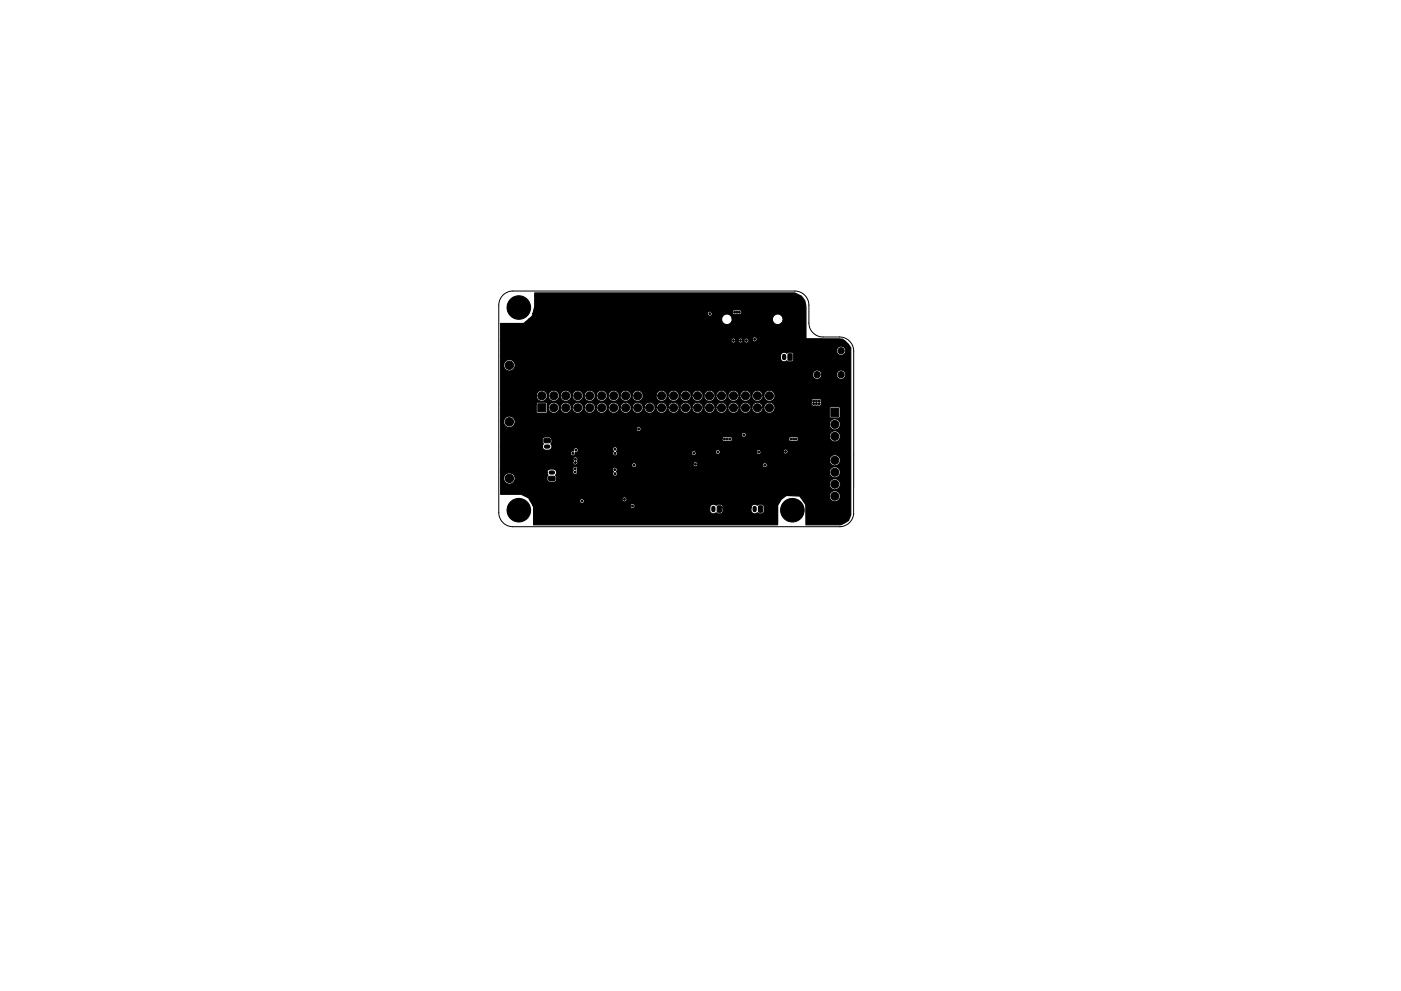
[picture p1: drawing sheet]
<svg xmlns="http://www.w3.org/2000/svg" width="297mm" height="210mm" viewBox="0 0 297 210" stroke-linecap="round" stroke-linejoin="round" font-family="sans-serif">
<path d="M106.6 62.6a3 3 0 0 1 2.2-.9h59.7a3 3 0 0 1 3 3v3.8a3 3 0 0 0 3 3h3.5a3 3 0 0 1 3 3v34.5a3 3 0 0 1-3 2.7h-69.2a3 3 0 0 1-3-3v-44a3 3 0 0 1 .8-2.1z" fill="none" stroke="#000" stroke-width=".21"/>
<g fill="#000" stroke="#000" stroke-width=".21">
<path d="M167.1 75.1l.6-.1 .2 .2-.1 1.2-.7-.1zM114 85.7h1.7v1.7h-1.7zM115.4 93.1h1.2l.1 .7-1.3 .1-.1-.2zM176.2 86.6h1.7v1.7h-1.7zM116.4 101.1h1.2l.1 .7-1.3 .1-.1-.2zM152.1 107.4l.6-.1 .2 .1-.1 1.3-.7-.1zM160.9 107.4l.6-.1 .2 .1-.1 1.3-.8-.1z"/>
<circle cx="108" cy="77.5" r=".89"/>
<circle cx="108" cy="73" r=".89"/>
<circle cx="110" cy="65.2" r="2.5"/>
<circle cx="110.5" cy="78.7" r="1.27"/>
<circle cx="110.5" cy="71.7" r="1.27"/>
<circle cx="130" cy="74.7" r="1.55"/>
<circle cx="134.9" cy="63.9" r=".2"/>
<circle cx="135" cy="69.7" r="1.3"/>
<circle cx="143" cy="69.7" r="1.3"/>
<circle cx="143.5" cy="63.9" r=".2"/>
<circle cx="148" cy="74.7" r="1.55"/>
<circle cx="150.5" cy="66.5" r=".2"/>
<circle cx="155.5" cy="72.2" r=".2"/>
<circle cx="155.8" cy="66.2" r=".2"/>
<circle cx="156.2" cy="66.2" r=".2"/>
<circle cx="156.8" cy="66.2" r=".2"/>
<circle cx="157" cy="72.2" r=".2"/>
<circle cx="158.2" cy="72.2" r=".2"/>
<circle cx="158.8" cy="76.2" r=".2"/>
<circle cx="160" cy="72" r=".2"/>
<circle cx="160.5" cy="66.7" r=".2"/>
<circle cx="173.3" cy="74.4" r=".66"/>
<circle cx="173.3" cy="77" r=".66"/>
<circle cx="173.3" cy="79.5" r=".66"/>
<circle cx="178.3" cy="74.4" r=".66"/>
<circle cx="178.3" cy="79.5" r=".66"/>
<circle cx="108" cy="89.5" r=".89"/>
<circle cx="108" cy="97" r=".89"/>
<circle cx="108" cy="85" r=".89"/>
<circle cx="110.5" cy="83.7" r="1.27"/>
<circle cx="110.5" cy="90.7" r="1.27"/>
<circle cx="110.5" cy="95.7" r="1.27"/>
<circle cx="114.9" cy="84" r=".85"/>
<circle cx="117.4" cy="84" r=".85"/>
<circle cx="117.4" cy="86.5" r=".85"/>
<circle cx="120" cy="86.5" r=".85"/>
<circle cx="120" cy="84" r=".85"/>
<circle cx="121.4" cy="96.2" r=".2"/>
<circle cx="122" cy="99.4" r=".2"/>
<circle cx="122" cy="98.1" r=".2"/>
<circle cx="122" cy="97.4" r=".2"/>
<circle cx="122.1" cy="95.5" r=".2"/>
<circle cx="122.5" cy="84" r=".85"/>
<circle cx="122.5" cy="86.5" r=".85"/>
<circle cx="125" cy="86.5" r=".85"/>
<circle cx="125" cy="84" r=".85"/>
<circle cx="125.5" cy="99.3" r=".19"/>
<circle cx="125.5" cy="96.3" r=".19"/>
<circle cx="125.5" cy="97.8" r=".19"/>
<circle cx="127" cy="99.3" r=".19"/>
<circle cx="127" cy="96.3" r=".19"/>
<circle cx="127" cy="97.8" r=".19"/>
<circle cx="127.6" cy="84" r=".85"/>
<circle cx="127.6" cy="86.5" r=".85"/>
<circle cx="130.1" cy="84" r=".85"/>
<circle cx="130.1" cy="86.5" r=".85"/>
<circle cx="130.4" cy="99.6" r=".2"/>
<circle cx="130.4" cy="96.2" r=".2"/>
<circle cx="130.4" cy="95.3" r=".2"/>
<circle cx="132.7" cy="86.5" r=".85"/>
<circle cx="132.7" cy="84" r=".85"/>
<circle cx="134.4" cy="98.7" r=".2"/>
<circle cx="135.2" cy="84" r=".85"/>
<circle cx="135.2" cy="86.5" r=".85"/>
<circle cx="135.4" cy="91" r=".2"/>
<circle cx="137.7" cy="86.5" r=".85"/>
<circle cx="137.7" cy="84" r=".85"/>
<circle cx="139" cy="96.7" r="1.55"/>
<circle cx="140.3" cy="84" r=".85"/>
<circle cx="140.3" cy="86.5" r=".85"/>
<circle cx="142.8" cy="86.5" r=".85"/>
<circle cx="142.8" cy="84" r=".85"/>
<circle cx="145.4" cy="86.5" r=".85"/>
<circle cx="145.4" cy="84" r=".85"/>
<circle cx="147.1" cy="96.1" r=".2"/>
<circle cx="147.4" cy="98.5" r=".2"/>
<circle cx="147.9" cy="84" r=".85"/>
<circle cx="147.9" cy="86.5" r=".85"/>
<circle cx="149.9" cy="98.5" r=".2"/>
<circle cx="150" cy="99.2" r=".2"/>
<circle cx="150.4" cy="86.5" r=".85"/>
<circle cx="150.4" cy="84" r=".85"/>
<circle cx="150.7" cy="98.5" r=".2"/>
<circle cx="150.7" cy="99.2" r=".2"/>
<circle cx="151.4" cy="98.5" r=".2"/>
<circle cx="151.4" cy="99.2" r=".2"/>
<circle cx="152.2" cy="95.9" r=".2"/>
<circle cx="153" cy="84" r=".85"/>
<circle cx="153" cy="86.5" r=".85"/>
<circle cx="153.6" cy="93.1" r=".2"/>
<circle cx="154.2" cy="93.1" r=".2"/>
<circle cx="154.8" cy="93.1" r=".2"/>
<circle cx="155.5" cy="86.5" r=".85"/>
<circle cx="155.5" cy="84" r=".85"/>
<circle cx="157.7" cy="92.2" r=".2"/>
<circle cx="158.1" cy="84" r=".85"/>
<circle cx="158.1" cy="86.5" r=".85"/>
<circle cx="160.6" cy="84" r=".85"/>
<circle cx="160.6" cy="86.5" r=".85"/>
<circle cx="160.8" cy="95.9" r=".2"/>
<circle cx="162.1" cy="98.7" r=".2"/>
<circle cx="163.1" cy="86.5" r=".85"/>
<circle cx="163.1" cy="84" r=".85"/>
<circle cx="164.1" cy="98.8" r=".2"/>
<circle cx="164.1" cy="98.1" r=".2"/>
<circle cx="164.9" cy="98.8" r=".2"/>
<circle cx="164.9" cy="98.1" r=".2"/>
<circle cx="165.8" cy="98.8" r=".2"/>
<circle cx="165.8" cy="98.1" r=".2"/>
<circle cx="166.5" cy="95.8" r=".2"/>
<circle cx="167.7" cy="93.1" r=".2"/>
<circle cx="168.2" cy="93.1" r=".2"/>
<circle cx="168.8" cy="93.1" r=".2"/>
<circle cx="172.5" cy="85.6" r=".2"/>
<circle cx="172.5" cy="85.1" r=".2"/>
<circle cx="173.1" cy="85.6" r=".2"/>
<circle cx="173.1" cy="85.1" r=".2"/>
<circle cx="173.7" cy="85.6" r=".2"/>
<circle cx="173.7" cy="85.1" r=".2"/>
<circle cx="177" cy="97.7" r=".85"/>
<circle cx="177" cy="95.1" r=".85"/>
<circle cx="177" cy="92.6" r=".85"/>
<circle cx="177" cy="90" r=".85"/>
<circle cx="108" cy="101.5" r=".89"/>
<circle cx="110" cy="108.2" r="2.5"/>
<circle cx="110.5" cy="102.7" r="1.27"/>
<circle cx="122" cy="100.1" r=".2"/>
<circle cx="123.4" cy="106.3" r=".2"/>
<circle cx="126.9" cy="106.3" r=".2"/>
<circle cx="130.4" cy="100.5" r=".2"/>
<circle cx="132.4" cy="105.9" r=".2"/>
<circle cx="134.1" cy="107.3" r=".2"/>
<circle cx="168" cy="108.2" r="2.5"/>
<circle cx="177" cy="100.2" r=".85"/>
<circle cx="177" cy="102.7" r=".85"/>
<circle cx="177" cy="105.3" r=".85"/>
</g>
<path d="M166.3 75.5v.5M115.8 94.7h.4M116.8 100.2h.4M151.2 107.7v.5M160 107.7v.5" fill="none" stroke="#000" stroke-width=".9"/>
<path d="M106.2 68.6h4.8l1.2-1h40.8v.3a1.13 1.13 0 0 0 1.2 1 1.13 1.13 0 0 0 1-1.3h8.6v.3a1.13 1.13 0 0 0 1.7 .8 1.13 1.13 0 0 0 0-1.9 1.13 1.13 0 0 0-1.7 .8h-8.6v-.2a1.13 1.13 0 0 0-1.2-.8 1.13 1.13 0 0 0-1 1h-40.8l.6-.5 .2-.6 37 .1a.53 .53 0 0 0 .7 .4 .53 .53 0 0 0 .2-.8l4.3 .1a.96 .96 0 0 0 1.3 .4 .56 .56 0 0 0 .8-.6 .56 .56 0 0 0-.9-.4 .96 .96 0 0 0-1.2 .5h-4.3l-.5-.2-.2 .1-.2 .4h-37l.4-1.5v-2.8h55.1a2.89 2.89 0 0 1 2.4 2.8v42.1l-1.4-1.8-2.8-.2a3.6 3.6 0 0 0-1.8 2.1v4.1h-51.8l-.1-4h20.6l.1 .4 .3 .2 .5-.2h16v.6a.88 .88 0 0 0 1.4 .6l.4 .1 .8-.1 .2-.3v-.9h5.9v.6a.88 .88 0 0 0 1.4 .6l.4 .1 .9-.1 .1-.3v-1.1a.55 .55 0 0 0-.5-.5h-.6a.43 .43 0 0 1-.7 0 .78 .78 0 0 0-1 .7h-5.9v-.2a.55 .55 0 0 0-.6-.5h-.5a.43 .43 0 0 1-.8 0 .78 .78 0 0 0-.9 .7h-16a.53 .53 0 0 0-.2-.8 .53 .53 0 0 0-.7 .4h-20.6l-.6-1.1 10.5 .2a.53 .53 0 0 0 .7 .4 .53 .53 0 0 0 .1-.9l8.2 .1a.53 .53 0 0 0 .8 .4 .53 .53 0 0 0 0-.9 .53 .53 0 0 0-.8 .4h-8.2l-.4-.1-.2 .1-.2 .3h-10.5l-.3-.6-1.6-.7h-4.3v-3.5h.6a1.22 1.22 0 0 0 1.6 1.2 1.22 1.22 0 0 0 .4-2 1.22 1.22 0 0 0-2 .5v.3h-.6v-1.2h9.8l.2 .6-.2 .4 .1 .8 .3 .3h1.1a.55 .55 0 0 0 .5-.6v-.5a.43 .43 0 0 1 0-.8 .78 .78 0 0 0-.7-.9l-1 .1-.3 .6h-9.8v-.8h15.2l.1 .4a.54 .54 0 0 0 .1 .7 .54 .54 0 0 0 .7 0 .54 .54 0 0 0 .1-.7l.1-.2h7.3v.2a.35 .35 0 0 1 .3 .3 .35 .35 0 0 1-.2 .3 .53 .53 0 0 0 .7 .6 .53 .53 0 0 0 .1-.9 .53 .53 0 0 0-.1-.9 .53 .53 0 0 0-.8 .4l-7.3-.1a.53 .53 0 0 0-.5-.6 .53 .53 0 0 0-.6 .5h-15.2v-2h15.3l.1 .4-.1 .5 .4 .4 12-.1a.53 .53 0 0 0 .7 .6 .53 .53 0 0 0 .3-.8h12l.1 .4 .4 .2 .4-.1 .2-.3h13.6a.53 .53 0 0 0 .7 .6 .53 .53 0 0 0 .2-.9 .53 .53 0 0 0-.9 .2l-13.6 .1a.53 .53 0 0 0-.4-.6 .53 .53 0 0 0-.7 .4h-12l-.5-.2-.3 .1-.2 .3h-11.7l.3-.3-.1-.5a.53 .53 0 0 0-.2-.8 .53 .53 0 0 0-.7 .4h-15.3v-1.3l14.7 .2a.53 .53 0 0 0 .7 .4 .53 .53 0 0 0 .3-.7l.6-.2 .1-.6 7.3 .2a.42 .42 0 0 1 0 .6 .53 .53 0 0 0 .5 .7 .53 .53 0 0 0 .5-.6l15.7 .1a.53 .53 0 0 0 .7 .4 .53 .53 0 0 0 .2-.8l4.2 .2a.53 .53 0 0 0 .6 .4 .53 .53 0 0 0 .4-.6l7.6 .2a.53 .53 0 0 0 .7 .4 .53 .53 0 0 0 .4-.7l4.6 .2a.53 .53 0 0 0 .8 .3 .53 .53 0 0 0 0-.9 .53 .53 0 0 0-.8 .4h-4.6l-.2-.2-.4-.1-.4 .2-.1 .2h-7.6l-.2-.3-.4-.1-.2 .1-.2 .3h-4.2l-.5-.2-.2 .1-.2 .4-15.7-.1a.31 .31 0 0 1-.2-.3 .31 .31 0 0 1 .2-.2 .53 .53 0 0 0-.4-.7 .53 .53 0 0 0-.6 .4h-7.3l-.6-.2-.4 .2v.5h-.4l-.3 .4h-14.7v-1.4h8.8a.78 .78 0 0 0 .7 .8h.7a.89 .89 0 0 0 .5-1.4l.1-.3v-.7h36.1v.2a1.29 1.29 0 0 0 1.4 .3h.5l.3-.5h11.9l.3 .5h.5a1.28 1.28 0 0 0 1.3-.3l-.2-.6h-.6a1.28 1.28 0 0 0-1.3 .3l-11.9 .1-.3-.4h-.6a1.34 1.34 0 0 0-1.3 .3l-36.1 .1-.4-.4h-1.1a.55 .55 0 0 0-.5 .6v.5a.43 .43 0 0 1 0 .8v.1h-8.8v-2.5h51a.53 .53 0 0 0 .7 .5 .53 .53 0 0 0 .2-.8 .53 .53 0 0 0-.9 .2l-51 .1v-1.2h28.7a.53 .53 0 0 0 .7 .5 .53 .53 0 0 0 .2-.8 .53 .53 0 0 0-.9 .2l-28.7 .1v-1.6h.6a1.22 1.22 0 0 0 1.6 1.2 1.22 1.22 0 0 0 .4-2 1.22 1.22 0 0 0-2 .5v.3h-.6v-3.7h7.5v1.7l.3 .3 1.9-.1 .1-.2 .1-1h.1a1.18 1.18 0 0 0 1.2 1.3 1.18 1.18 0 0 0 1.2-1.3h.2v.2a1.18 1.18 0 0 0 1.3 1.1 1.18 1.18 0 0 0 1-1.3h.2v.2a1.18 1.18 0 0 0 1.3 1.1 1.18 1.18 0 0 0 1.1-1.3h.2v.2a1.18 1.18 0 0 0 1.2 1.1 1.18 1.18 0 0 0 1.1-1.3h.2v.2a1.18 1.18 0 0 0 1.3 1.1 1.18 1.18 0 0 0 1.1-1.3h.1v.2a1.18 1.18 0 0 0 1.3 1.1 1.18 1.18 0 0 0 1.1-1.3h.2v.2a1.18 1.18 0 0 0 1.3 1.1 1.18 1.18 0 0 0 1-1.3h.2v.2a1.18 1.18 0 0 0 1.3 1.1 1.18 1.18 0 0 0 1.1-1.3h.2v.2a1.18 1.18 0 0 0 1.2 1.1 1.18 1.18 0 0 0 1.1-1.3h.2v.2a1.18 1.18 0 0 0 1.3 1.1 1.18 1.18 0 0 0 1.1-1.3h.1v.2a1.18 1.18 0 0 0 1.3 1.1 1.18 1.18 0 0 0 1.1-1.3h.2v.2a1.18 1.18 0 0 0 1.3 1.1 1.18 1.18 0 0 0 1-1.3h.2v.2a1.18 1.18 0 0 0 1.3 1.1 1.18 1.18 0 0 0 1.1-1.3h.2v.2a1.18 1.18 0 0 0 1.2 1.1 1.18 1.18 0 0 0 1.1-1.3h.2v.2a1.18 1.18 0 0 0 1.3 1.1 1.18 1.18 0 0 0 1.1-1.3h.1v.2a1.18 1.18 0 0 0 1.3 1.1 1.18 1.18 0 0 0 1.1-1.3h.2v.2a1.18 1.18 0 0 0 1.3 1.1 1.18 1.18 0 0 0 1-1.3h.2v.2a1.18 1.18 0 0 0 1.3 1.1 1.18 1.18 0 0 0 1.1-1.3h.2v.2a1.18 1.18 0 0 0 1.8 .9 1.18 1.18 0 0 0 0-2 1.18 1.18 0 0 0-1.8 .9h-.2l-.1-.2a1.18 1.18 0 0 0-1.2-.9 1.18 1.18 0 0 0-1.1 1.1h-.2v-.2a1.18 1.18 0 0 0-1.3-.9 1.18 1.18 0 0 0-1 1.1h-.2l-.1-.2a1.18 1.18 0 0 0-1.2-.9 1.18 1.18 0 0 0-1.1 1.1h-.1l-.1-.2a1.18 1.18 0 0 0-1.2-.9 1.18 1.18 0 0 0-1.1 1.1h-.2v-.2a1.18 1.18 0 0 0-1.3-.9 1.18 1.18 0 0 0-1 1.1h-.2l-.1-.2a1.18 1.18 0 0 0-1.2-.9 1.18 1.18 0 0 0-1.1 1.1h-.2v-.2a1.18 1.18 0 0 0-1.3-.9 1.18 1.18 0 0 0-1 1.1h-.2l-.1-.2a1.18 1.18 0 0 0-1.2-.9 1.18 1.18 0 0 0-1.1 1.1h-.1l-.1-.2a1.18 1.18 0 0 0-1.2-.9 1.18 1.18 0 0 0-1.1 1.1h-.2v-.2a1.18 1.18 0 0 0-1.3-.9 1.18 1.18 0 0 0-1 1.1h-.2l-.1-.2a1.18 1.18 0 0 0-1.2-.9 1.18 1.18 0 0 0-1.1 1.1h-.2v-.2a1.18 1.18 0 0 0-1.3-.9 1.18 1.18 0 0 0-1 1.1h-.2l-.1-.2a1.18 1.18 0 0 0-1.2-.9 1.18 1.18 0 0 0-1.1 1.1h-.1l-.1-.2a1.18 1.18 0 0 0-1.2-.9 1.18 1.18 0 0 0-1.1 1.1h-.2v-.2a1.18 1.18 0 0 0-1.3-.9 1.18 1.18 0 0 0-1 1.1h-.2l-.1-.2a1.18 1.18 0 0 0-1.2-.9 1.18 1.18 0 0 0-1.1 1.1h-.2v-.2a1.18 1.18 0 0 0-1.3-.9 1.18 1.18 0 0 0-1 1.1h-.2l-.1-.2a1.18 1.18 0 0 0-1.2-.9 1.18 1.18 0 0 0-1.1 1.1h-.1l-.1-.9-.3-.2h-1.7l-.3 .4h-7.5v-1.8h7.5a1.18 1.18 0 0 0 1.2 1.3 1.18 1.18 0 0 0 1.2-1.3h.1v.2a1.18 1.18 0 0 0 1.3 1 1.18 1.18 0 0 0 1.1-1.2h.2v.2a1.18 1.18 0 0 0 1.3 1 1.18 1.18 0 0 0 1-1.2h.2v.2a1.18 1.18 0 0 0 1.3 1 1.18 1.18 0 0 0 1.1-1.2h.2v.2a1.18 1.18 0 0 0 1.2 1 1.18 1.18 0 0 0 1.1-1.2h.2v.2a1.18 1.18 0 0 0 1.3 1 1.18 1.18 0 0 0 1.1-1.2h.1v.2a1.18 1.18 0 0 0 1.3 1 1.18 1.18 0 0 0 1.1-1.2h.2v.2a1.18 1.18 0 0 0 1.3 1 1.18 1.18 0 0 0 1-1.2h.2v.2a1.18 1.18 0 0 0 1.3 1 1.18 1.18 0 0 0 1.1-1.2h2.7v.2a1.18 1.18 0 0 0 1.3 1 1.18 1.18 0 0 0 1.1-1.2h.1v.2a1.18 1.18 0 0 0 1.3 1 1.18 1.18 0 0 0 1.1-1.2h.2v.2a1.18 1.18 0 0 0 1.3 1 1.18 1.18 0 0 0 1-1.2h.2v.2a1.18 1.18 0 0 0 1.3 1 1.18 1.18 0 0 0 1.1-1.2h.2v.2a1.18 1.18 0 0 0 1.2 1 1.18 1.18 0 0 0 1.1-1.2h.2v.2a1.18 1.18 0 0 0 1.3 1 1.18 1.18 0 0 0 1.1-1.2h.1v.2a1.18 1.18 0 0 0 1.3 1 1.18 1.18 0 0 0 1.1-1.2h.2v.2a1.18 1.18 0 0 0 1.3 1 1.18 1.18 0 0 0 1-1.2h.2v.2a1.18 1.18 0 0 0 1.3 1 1.18 1.18 0 0 0 1.1-1.2h.2v.2a1.18 1.18 0 0 0 1.8 .9 1.18 1.18 0 0 0 0-2 1.18 1.18 0 0 0-1.8 .9h-.2l-.1-.3a1.18 1.18 0 0 0-1.2-.8 1.18 1.18 0 0 0-1.1 1.1h-.2v-.3a1.18 1.18 0 0 0-1.3-.8 1.18 1.18 0 0 0-1 1.1h-.2l-.1-.3a1.18 1.18 0 0 0-1.2-.8 1.18 1.18 0 0 0-1.1 1.1h-.1l-.1-.3a1.18 1.18 0 0 0-1.2-.8 1.18 1.18 0 0 0-1.1 1.1h-.2v-.3a1.18 1.18 0 0 0-1.3-.8 1.18 1.18 0 0 0-1 1.1h-.2l-.1-.3a1.18 1.18 0 0 0-1.2-.8 1.18 1.18 0 0 0-1.1 1.1h-.2v-.3a1.18 1.18 0 0 0-1.3-.8 1.18 1.18 0 0 0-1 1.1h-.2l-.1-.3a1.18 1.18 0 0 0-1.2-.8 1.18 1.18 0 0 0-1.1 1.1h-.1l-.1-.3a1.18 1.18 0 0 0-1.2-.8 1.18 1.18 0 0 0-1.1 1.1h-2.7l-.1-.3a1.18 1.18 0 0 0-1.2-.8 1.18 1.18 0 0 0-1.1 1.1h-.2v-.3a1.18 1.18 0 0 0-1.3-.8 1.18 1.18 0 0 0-1 1.1h-.2l-.1-.3a1.18 1.18 0 0 0-1.2-.8 1.18 1.18 0 0 0-1.1 1.1h-.1l-.1-.3a1.18 1.18 0 0 0-1.2-.8 1.18 1.18 0 0 0-1.1 1.1h-.2v-.3a1.18 1.18 0 0 0-1.3-.8 1.18 1.18 0 0 0-1 1.1h-.2l-.1-.3a1.18 1.18 0 0 0-1.2-.8 1.18 1.18 0 0 0-1.1 1.1h-.2v-.3a1.18 1.18 0 0 0-1.3-.8 1.18 1.18 0 0 0-1 1.1h-.2l-.1-.3a1.18 1.18 0 0 0-1.2-.8 1.18 1.18 0 0 0-1.1 1.1h-.1l-.1-.3a1.18 1.18 0 0 0-1.2-.8 1.18 1.18 0 0 0-1.1 1.1h-7.5v-6.5h.6v.2a1.22 1.22 0 0 0 1.8 .9 1.22 1.22 0 0 0 0-2 1.22 1.22 0 0 0-1.8 .9h-.6v-1.9h59.3v.5a.88 .88 0 0 0 1.4 .6l.4 .2 .8-.2 .2-.3v-1a.55 .55 0 0 0-.6-.6h-.5a.43 .43 0 0 1-.8 0 .78 .78 0 0 0-.9 .8h-59.3v-3.3l48.8 .1a.53 .53 0 0 0 .6 .5 .53 .53 0 0 0 .4-.6l.5 .1a.53 .53 0 0 0 .6 .5 .53 .53 0 0 0 .4-.6l.2 .1a.53 .53 0 0 0 .7 .4 .53 .53 0 0 0 .3-.8l.8 .2a.53 .53 0 0 0 .8 .3 .53 .53 0 0 0 0-.9 .53 .53 0 0 0-.8 .4h-.8l-.5-.2-.4 .2-.1 .3h-.2l-.2-.4-.4-.1-.2 .1-.2 .4h-.5l-.2-.4-.4-.1-.2 .1-.2 .4h-48.8zM170.6 71.9h7.4a2.08 2.08 0 0 1 1.9 1.2l.5 .7v35.4l-.5 1.2-1.6 .9h-7.4l-.1-6.1h5a1.18 1.18 0 0 0 1.6 1.2 1.18 1.18 0 0 0 .4-2 1.18 1.18 0 0 0-1.9 .5l-.1 .3h-5v-2.6h5a1.18 1.18 0 0 0 1.6 1.2 1.18 1.18 0 0 0 .4-1.9 1.18 1.18 0 0 0-1.9 .5l-.1 .2h-5v-2.5h5a1.18 1.18 0 0 0 1.6 1.2 1.18 1.18 0 0 0 .4-2 1.18 1.18 0 0 0-1.9 .6l-.1 .2h-5v-2.6h5a1.18 1.18 0 0 0 1.6 1.3 1.18 1.18 0 0 0 .4-2 1.18 1.18 0 0 0-1.9 .5l-.1 .2h-5v-5h5a1.18 1.18 0 0 0 1.6 1.2 1.18 1.18 0 0 0 .4-2 1.18 1.18 0 0 0-1.9 .5l-.1 .3h-5l-.1-2.6h5.1a1.18 1.18 0 0 0 1.6 1.2 1.18 1.18 0 0 0 .4-1.9 1.18 1.18 0 0 0-1.9 .5l-.1 .2h-5.1v-3.3h5.1v1.7l.2 .3 1.9 .1 .3-.3v-1.8l-.3-.3h-1.8l-.3 .3h-5.1v-1.6h1.3v.3a.58 .58 0 0 0 .1 .7 .58 .58 0 0 0 .8 .1 1.34 1.34 0 0 0 1.3-.3v-.4a.58 .58 0 0 0-.1-.7 .58 .58 0 0 0-.8-.1 1.34 1.34 0 0 0-1.3 .3l-1.3 .1v-5.6h1.6a.99 .99 0 0 0 .9 1.1 .99 .99 0 0 0 1-1.1h3.1v.2a.99 .99 0 0 0 1.6 .7 .99 .99 0 0 0 0-1.6 .99 .99 0 0 0-1.6 .7h-3.1v-.2a.99 .99 0 0 0-1-.7 .99 .99 0 0 0-.9 .9h-1.6l-.1-5.1h6.7v.2a.99 .99 0 0 0 1.6 .8 .99 .99 0 0 0 0-1.7 .99 .99 0 0 0-1.6 .7h-6.7z" fill="#000" stroke="#000" stroke-width=".25"/>
</svg>
